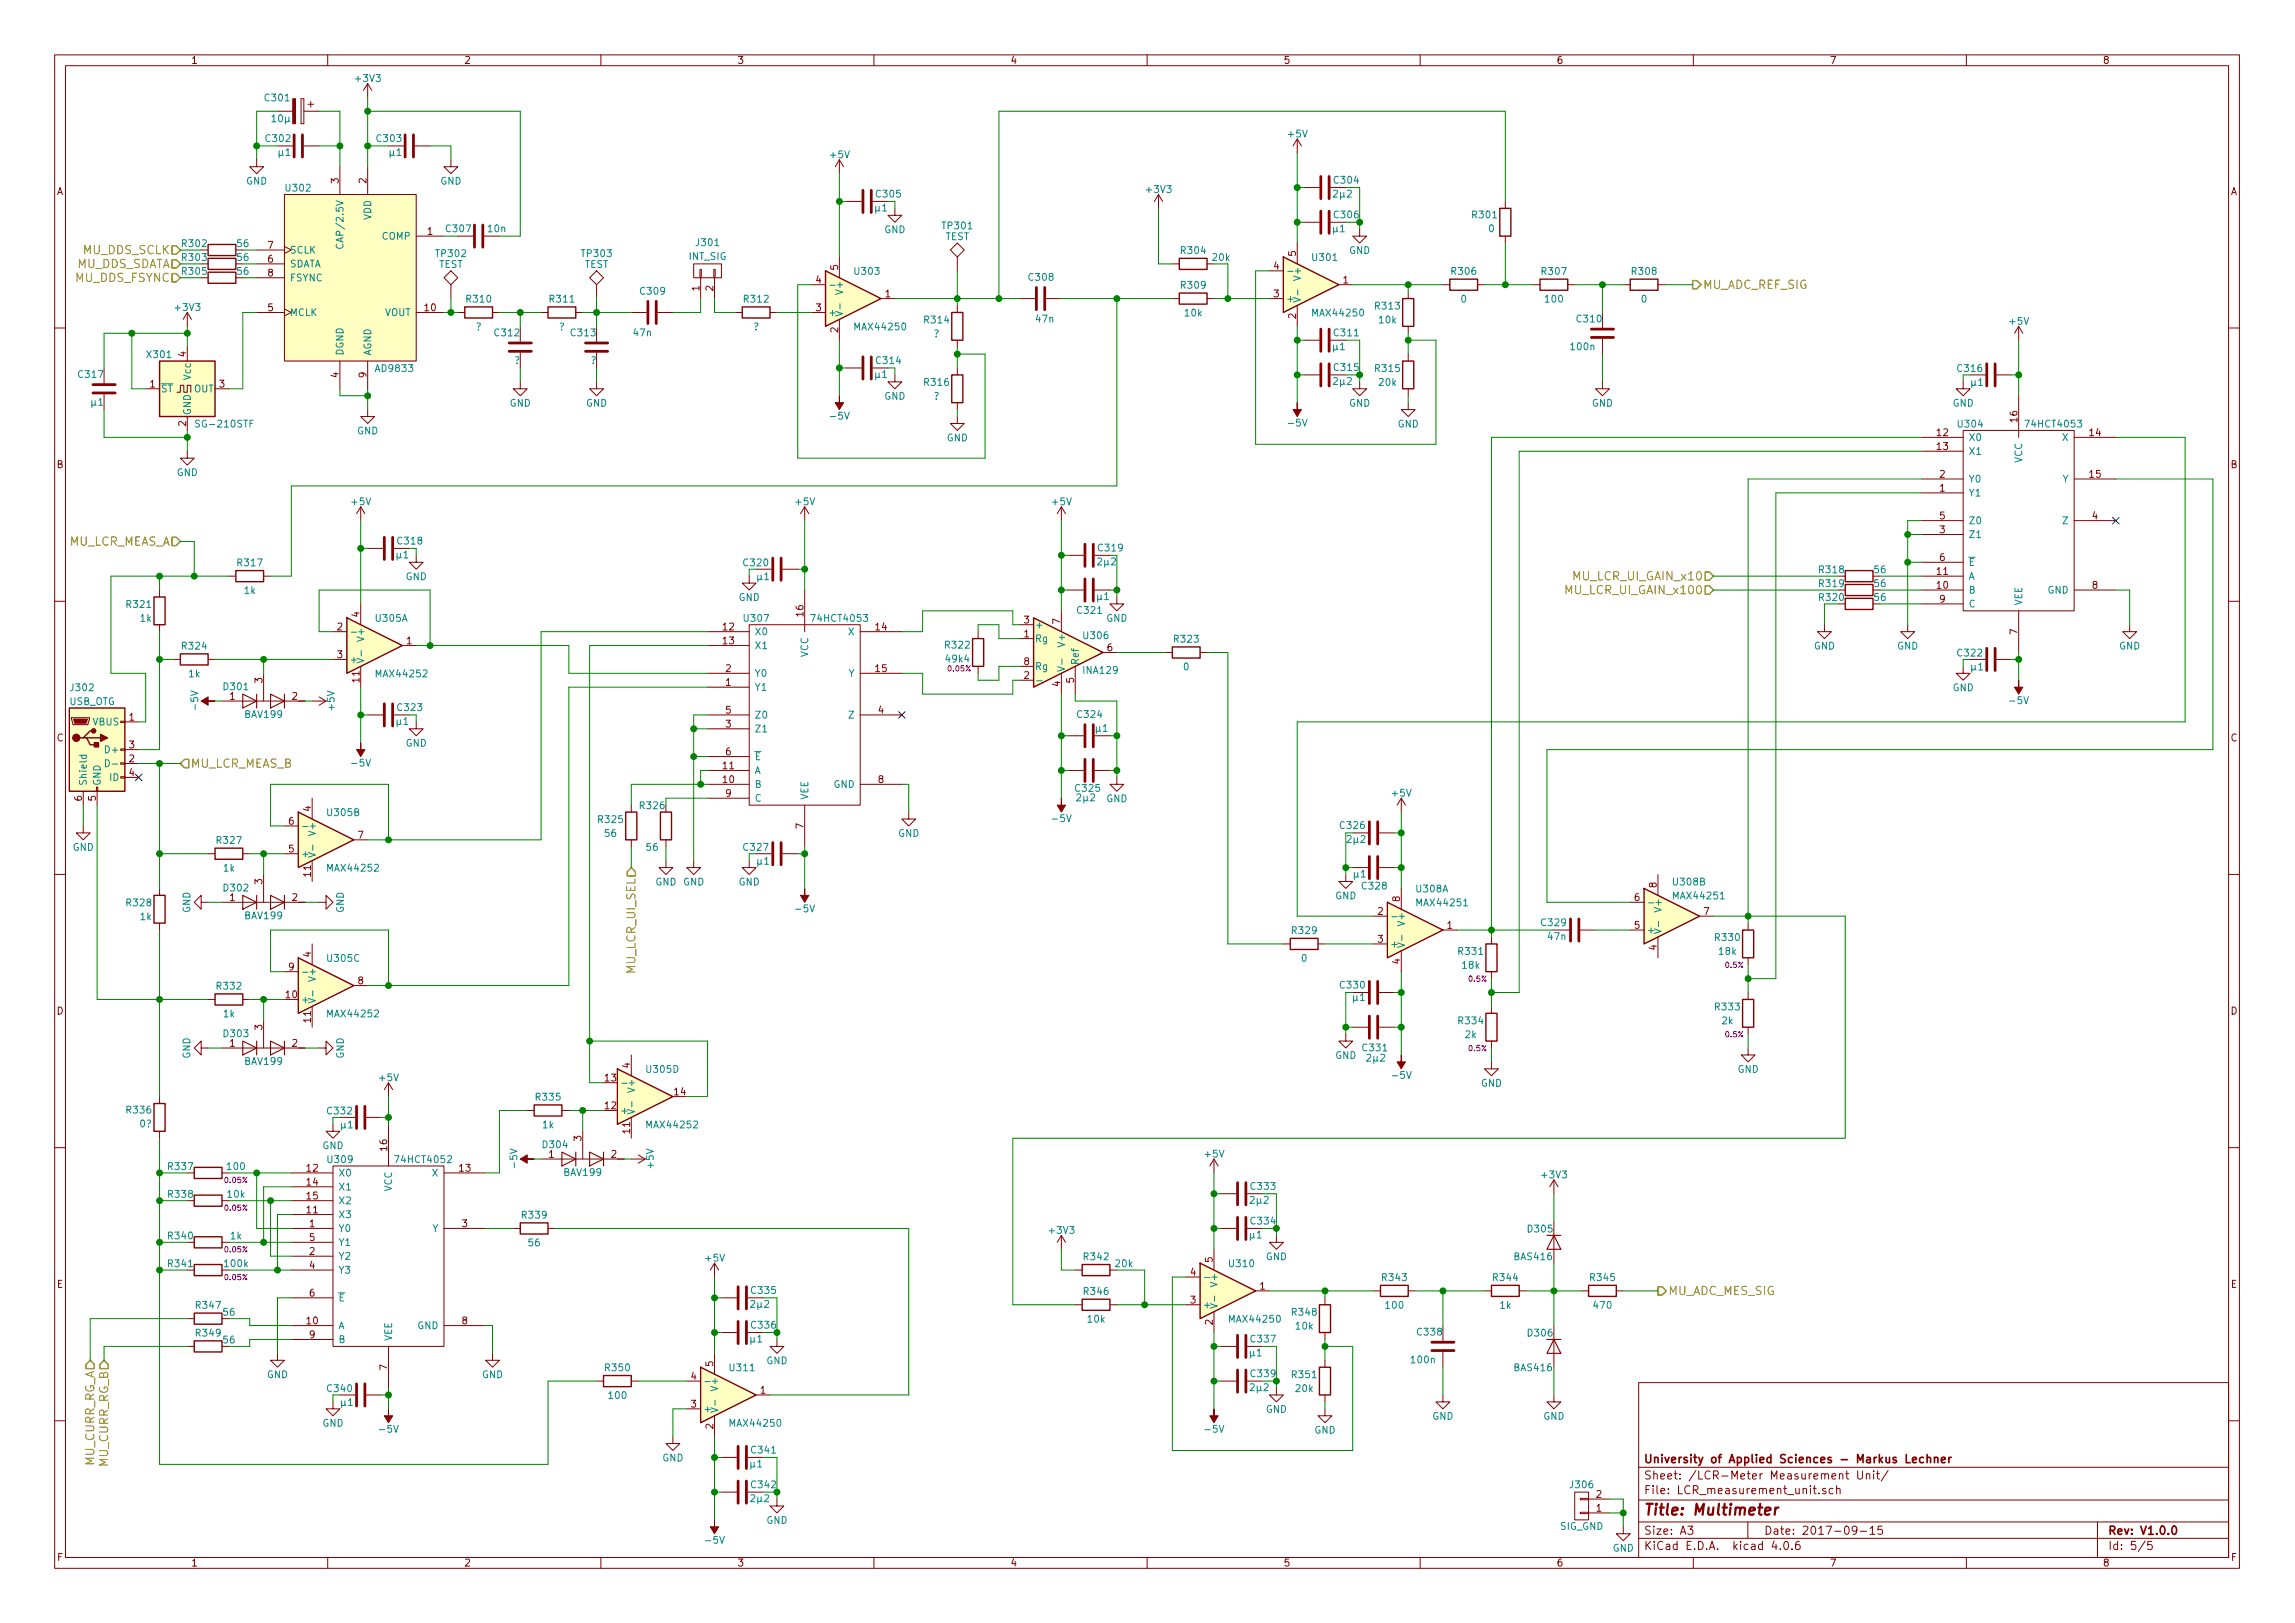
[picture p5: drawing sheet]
<svg xmlns="http://www.w3.org/2000/svg" width="420mm" height="297mm" viewBox="0 0 420 297" stroke-linecap="round" stroke-linejoin="round" font-family="sans-serif">
<defs><g id="words">
<text font-size="2.8" fill="#840000" x="301" y="277.3">Title: Multimeter</text>
<g font-size="2.1" fill="#848400">
<text x="15.2" y="46.5">MU_DDS_SCLK</text>
<text x="13.6" y="49.1">MU_DDS_SDATA</text>
<text x="13.8" y="51.6">MU_DDS_FSYNC</text>
<text x="311.8" y="52.9">MU_ADC_REF_SIG</text>
<text x="12.2" y="99.9">MU_LCR_MEAS_A</text>
<text x="288.4" y="106.2">MU_LCR_UI_GAIN_x10</text>
<text x="287.2" y="108.7">MU_LCR_UI_GAIN_x100</text>
<text x="35" y="140.5">MU_LCR_MEAS_B</text>
<text x="116.3" y="178.2" transform="rotate(-90 116.3 178.2)">MU_LCR_UI_SEL</text>
<text x="305.5" y="237">MU_ADC_MES_SIG</text>
<text x="17.3" y="268.6" transform="rotate(-90 17.3 268.6)">MU_CURR_RG_A</text>
<text x="19.8" y="268.6" transform="rotate(-90 19.8 268.6)">MU_CURR_RG_B</text>
</g>
<g font-size="2.1" fill="#840000">
<text x="301" y="267.8">University of Applied Sciences - Markus Lechner</text>
<text x="301" y="273.5">File: LCR_measurement_unit.sch</text>
<text x="301" y="270.8">Sheet: /LCR-Meter Measurement Unit/</text>
<text x="301" y="280.9">Size: A3</text>
<text x="323" y="280.9">Date: 2017-09-15</text>
<text x="386" y="280.9">Rev: V1.0.0</text>
<text x="301" y="283.7">KiCad E.D.A. kicad 4.0.6</text>
<text x="386" y="283.7">Id: 5/5</text>
</g>
<g font-size="1.8" fill="#840000">
<text x="35" y="11.7">1</text>
<text x="85" y="11.7">2</text>
<text x="135" y="11.7">3</text>
<text x="185" y="11.7">4</text>
<text x="235" y="11.7">5</text>
<text x="285" y="11.7">6</text>
<text x="335" y="11.7">7</text>
<text x="385" y="11.7">8</text>
<text x="10.4" y="35.7">A</text>
<text x="62" y="33.5" transform="rotate(-90 62 33.5)">3</text>
<text x="67.1" y="33.5" transform="rotate(-90 67.1 33.5)">2</text>
<text x="408.4" y="35.7">A</text>
<text x="49" y="45.5">7</text>
<text x="78.3" y="43">1</text>
<text x="237.2" y="46.9" transform="rotate(-90 237.2 46.9)">5</text>
<text x="49" y="48">6</text>
<text x="49" y="50.6">8</text>
<text x="128" y="53.2" transform="rotate(-90 128 53.2)">1</text>
<text x="130.6" y="53.2" transform="rotate(-90 130.6 53.2)">2</text>
<text x="149.4" y="51.9">4</text>
<text x="153.4" y="49.4" transform="rotate(-90 153.4 49.4)">5</text>
<text x="233.2" y="49.3">4</text>
<text x="245.9" y="51.9">1</text>
<text x="49" y="56.9">5</text>
<text x="77.8" y="56.9">10</text>
<text x="149.4" y="56.9">3</text>
<text x="162.1" y="54.4">1</text>
<text x="233.2" y="54.4">3</text>
<text x="237.2" y="58.3" transform="rotate(-90 237.2 58.3)">2</text>
<text x="34" y="65.3" transform="rotate(-90 34 65.3)">4</text>
<text x="153.4" y="60.8" transform="rotate(-90 153.4 60.8)">2</text>
<text x="27.5" y="70.9">1</text>
<text x="40.2" y="70.9">3</text>
<text x="62" y="69.1" transform="rotate(-90 62 69.1)">4</text>
<text x="67.1" y="69.1" transform="rotate(-90 67.1 69.1)">9</text>
<text x="34" y="78" transform="rotate(-90 34 78)">2</text>
<text x="369.3" y="77.2" transform="rotate(-90 369.3 77.2)">16</text>
<text x="354.6" y="79.8">12</text>
<text x="354.6" y="82.3">13</text>
<text x="382.6" y="79.8">14</text>
<text x="10.4" y="85.7">B</text>
<text x="355.1" y="90">1</text>
<text x="355.1" y="87.4">2</text>
<text x="382.6" y="87.4">15</text>
<text x="408.4" y="85.7">B</text>
<text x="355.1" y="95">5</text>
<text x="383.1" y="95">4</text>
<text x="355.1" y="97.6">3</text>
<text x="354.6" y="107.7">10</text>
<text x="354.6" y="105.2">11</text>
<text x="355.1" y="102.7">6</text>
<text x="383.1" y="107.7">8</text>
<text x="65.8" y="112.9" transform="rotate(-90 65.8 112.9)">4</text>
<text x="147.1" y="112.8" transform="rotate(-90 147.1 112.8)">16</text>
<text x="355.1" y="110.3">9</text>
<text x="61.7" y="115.4">2</text>
<text x="74.4" y="117.9">1</text>
<text x="132.4" y="115.4">12</text>
<text x="132.4" y="117.9">13</text>
<text x="160.3" y="115.4">14</text>
<text x="187.5" y="116.6">1</text>
<text x="187.5" y="114.1">3</text>
<text x="194.1" y="114.2" transform="rotate(-90 194.1 114.2)">7</text>
<text x="202.7" y="119.2">6</text>
<text x="369.3" y="116.1" transform="rotate(-90 369.3 116.1)">7</text>
<text x="48" y="125" transform="rotate(-90 48 125)">3</text>
<text x="61.7" y="120.4">3</text>
<text x="65.8" y="124.8" transform="rotate(-90 65.8 124.8)">11</text>
<text x="132.9" y="125.5">1</text>
<text x="132.9" y="123">2</text>
<text x="160.3" y="123">15</text>
<text x="187.5" y="124.2">2</text>
<text x="187.5" y="121.7">8</text>
<text x="194.1" y="125.6" transform="rotate(-90 194.1 125.6)">4</text>
<text x="196.6" y="125" transform="rotate(-90 196.6 125)">5</text>
<text x="23.6" y="131.9">1</text>
<text x="42.1" y="128.1">1</text>
<text x="53.5" y="128.1">2</text>
<text x="132.9" y="130.6">5</text>
<text x="160.8" y="130.6">4</text>
<text x="10.4" y="135.7">C</text>
<text x="23.6" y="136.9">3</text>
<text x="132.9" y="133.1">3</text>
<text x="408.4" y="135.7">C</text>
<text x="23.6" y="139.5">2</text>
<text x="23.6" y="142">4</text>
<text x="132.4" y="143.3">10</text>
<text x="132.4" y="140.8">11</text>
<text x="132.9" y="138.2">6</text>
<text x="160.8" y="143.3">8</text>
<text x="15" y="146.6" transform="rotate(-90 15 146.6)">6</text>
<text x="17.5" y="146.6" transform="rotate(-90 17.5 146.6)">5</text>
<text x="56.9" y="148.5" transform="rotate(-90 56.9 148.5)">4</text>
<text x="132.9" y="145.8">9</text>
<text x="52.9" y="156">5</text>
<text x="52.9" y="150.9">6</text>
<text x="65.6" y="153.5">7</text>
<text x="147.1" y="151.6" transform="rotate(-90 147.1 151.6)">7</text>
<text x="48" y="161.8" transform="rotate(-90 48 161.8)">3</text>
<text x="56.9" y="160.4" transform="rotate(-90 56.9 160.4)">11</text>
<text x="42.1" y="164.9">1</text>
<text x="53.5" y="164.9">2</text>
<text x="252.2" y="167.4">2</text>
<text x="256.3" y="165" transform="rotate(-90 256.3 165)">8</text>
<text x="299.2" y="164.9">6</text>
<text x="303.3" y="162.4" transform="rotate(-90 303.3 162.4)">8</text>
<text x="311.9" y="167.4">7</text>
<text x="252.2" y="172.5">3</text>
<text x="264.9" y="170">1</text>
<text x="299.2" y="170">5</text>
<text x="303.3" y="173.9" transform="rotate(-90 303.3 173.9)">4</text>
<text x="52.9" y="177.6">9</text>
<text x="56.9" y="175.1" transform="rotate(-90 56.9 175.1)">4</text>
<text x="256.3" y="176.4" transform="rotate(-90 256.3 176.4)">4</text>
<text x="10.4" y="185.7">D</text>
<text x="52.4" y="182.7">10</text>
<text x="65.6" y="180.1">8</text>
<text x="408.4" y="185.7">D</text>
<text x="42.1" y="191.6">1</text>
<text x="48" y="188.5" transform="rotate(-90 48 188.5)">3</text>
<text x="53.5" y="191.6">2</text>
<text x="56.9" y="187.1" transform="rotate(-90 56.9 187.1)">11</text>
<text x="110.8" y="197.9">13</text>
<text x="115.3" y="195.5" transform="rotate(-90 115.3 195.5)">4</text>
<text x="110.8" y="203">12</text>
<text x="123.5" y="200.4">14</text>
<text x="106.4" y="208.8" transform="rotate(-90 106.4 208.8)">3</text>
<text x="115.3" y="207.4" transform="rotate(-90 115.3 207.4)">11</text>
<text x="56.2" y="214.4">12</text>
<text x="70.9" y="210.6" transform="rotate(-90 70.9 210.6)">16</text>
<text x="84.1" y="214.4">13</text>
<text x="100.5" y="211.9">1</text>
<text x="111.9" y="211.9">2</text>
<text x="56.2" y="217">14</text>
<text x="56.2" y="219.5">15</text>
<text x="56.2" y="222">11</text>
<text x="56.7" y="224.6">1</text>
<text x="56.7" y="227.1">5</text>
<text x="84.6" y="224.6">3</text>
<text x="56.7" y="229.7">2</text>
<text x="56.7" y="232.2">4</text>
<text x="218" y="233.5">4</text>
<text x="222" y="231" transform="rotate(-90 222 231)">5</text>
<text x="10.4" y="235.7">E</text>
<text x="56.7" y="237.3">6</text>
<text x="218" y="238.5">3</text>
<text x="230.7" y="236">1</text>
<text x="408.4" y="235.7">E</text>
<text x="56.2" y="242.4">10</text>
<text x="56.7" y="244.9">9</text>
<text x="84.6" y="242.4">8</text>
<text x="222" y="242.5" transform="rotate(-90 222 242.5)">2</text>
<text x="70.9" y="250.7" transform="rotate(-90 70.9 250.7)">7</text>
<text x="130.6" y="250.1" transform="rotate(-90 130.6 250.1)">5</text>
<text x="126.5" y="257.6">3</text>
<text x="126.5" y="252.5">4</text>
<text x="139.2" y="255.1">1</text>
<text x="130.6" y="261.5" transform="rotate(-90 130.6 261.5)">2</text>
<text x="292.3" y="274.1">2</text>
<text x="292.3" y="276.6">1</text>
<text x="10.5" y="285.7">F</text>
<text x="35" y="286.7">1</text>
<text x="85" y="286.7">2</text>
<text x="135" y="286.7">3</text>
<text x="185" y="286.7">4</text>
<text x="235" y="286.7">5</text>
<text x="285" y="286.7">6</text>
<text x="335" y="286.7">7</text>
<text x="385" y="286.7">8</text>
<text x="408.5" y="285.7">F</text>
</g>
<g font-size="1.8" fill="#008484">
<text x="65.2" y="15">+3V3</text>
<text x="48.6" y="18.5">C301</text>
<text x="49.9" y="22.3">10µ</text>
<text x="48.8" y="26">C302</text>
<text x="51.1" y="28.5">µ1</text>
<text x="69.1" y="26">C303</text>
<text x="71.4" y="28.5">µ1</text>
<text x="152.1" y="28.9">+5V</text>
<text x="235.9" y="25.1">+5V</text>
<text x="45" y="33.8">GND</text>
<text x="52.5" y="35">U302</text>
<text x="80.6" y="33.8">GND</text>
<text x="210" y="35.3">+3V3</text>
<text x="244.3" y="33.6">C304</text>
<text x="67.9" y="40.3" transform="rotate(-90 67.9 40.3)">VDD</text>
<text x="160.3" y="38.7">µ1</text>
<text x="160.5" y="36.1">C305</text>
<text x="172.7" y="41.9">TP301</text>
<text x="244.2" y="36.1">2µ2</text>
<text x="244.3" y="39.9">C306</text>
<text x="269.7" y="39.9">R301</text>
<text x="33.5" y="45.2">R302</text>
<text x="33.5" y="47.7">R303</text>
<text x="43.5" y="45.2">56</text>
<text x="43.5" y="47.7">56</text>
<text x="53.1" y="46.4">SCLK</text>
<text x="62.9" y="44.5" transform="rotate(-90 62.9 44.5)">CAP/2.5V</text>
<text x="69.9" y="43.9">COMP</text>
<text x="80" y="47">TP302</text>
<text x="81.8" y="42.5">C307</text>
<text x="89.4" y="42.5">10n</text>
<text x="106.6" y="47">TP303</text>
<text x="126.1" y="47.6">INT_SIG</text>
<text x="127.6" y="45">J301</text>
<text x="161.9" y="42.7">GND</text>
<text x="173" y="43.9">TEST</text>
<text x="216.3" y="46.5">R304</text>
<text x="240.4" y="47.7">U301</text>
<text x="244.1" y="42.5">µ1</text>
<text x="247" y="46.5">GND</text>
<text x="272.6" y="42.5">0</text>
<text x="33.5" y="50.3">R305</text>
<text x="43.5" y="50.3">56</text>
<text x="53.1" y="48.9">SDATA</text>
<text x="53.1" y="51.5">FSYNC</text>
<text x="80.3" y="49">TEST</text>
<text x="107" y="49">TEST</text>
<text x="117.3" y="53.9">C309</text>
<text x="154.3" y="53.6" transform="rotate(-90 154.3 53.6)">V+</text>
<text x="156.6" y="50.3">U303</text>
<text x="188.5" y="51.4">C308</text>
<text x="216.3" y="52.8">R309</text>
<text x="238.1" y="51" transform="rotate(-90 238.1 51)">V+</text>
<text x="265.9" y="50.3">R306</text>
<text x="282.4" y="50.3">R307</text>
<text x="298.9" y="50.3">R308</text>
<text x="32.2" y="56.9">+3V3</text>
<text x="53.1" y="57.8">MCLK</text>
<text x="70.3" y="57.8">VOUT</text>
<text x="85.5" y="55.4">R310</text>
<text x="100.8" y="55.4">R311</text>
<text x="136.3" y="55.4">R312</text>
<text x="151.6" y="57.8">+</text>
<text x="169.3" y="59.2">R314</text>
<text x="189.7" y="59">47n</text>
<text x="217" y="57.9">10k</text>
<text x="235.5" y="55.3">+</text>
<text x="240.5" y="57.9">MAX44250</text>
<text x="251.9" y="56.6">R313</text>
<text x="252.5" y="59.2">10k</text>
<text x="267.5" y="55.4">0</text>
<text x="283" y="55.4">100</text>
<text x="288.8" y="59">C310</text>
<text x="300.5" y="55.4">0</text>
<text x="368" y="59.4">+5V</text>
<text x="27.1" y="65.5">X301</text>
<text x="62.9" y="65.1" transform="rotate(-90 62.9 65.1)">DGND</text>
<text x="67.9" y="65.1" transform="rotate(-90 67.9 65.1)">AGND</text>
<text x="87.1" y="60.4">?</text>
<text x="90.7" y="61.5">C312</text>
<text x="102.3" y="60.4">?</text>
<text x="104.6" y="61.5">C313</text>
<text x="116.1" y="61.5">47n</text>
<text x="137.9" y="60.4">?</text>
<text x="156.7" y="60.4">MAX44250</text>
<text x="170.9" y="61.7">?</text>
<text x="244.1" y="64.1">µ1</text>
<text x="244.3" y="61.5">C311</text>
<text x="287.7" y="64.1">100n</text>
<text x="14.5" y="69.2">C317</text>
<text x="29.5" y="71.8">ST</text>
<text x="34.9" y="69.5" transform="rotate(-90 34.9 69.5)">Vcc</text>
<text x="35.4" y="71.8">OUT</text>
<text x="69" y="68.1">AD9833</text>
<text x="94.2" y="66.6">?</text>
<text x="108.1" y="66.6">?</text>
<text x="160.3" y="69.2">µ1</text>
<text x="160.5" y="66.6">C314</text>
<text x="169.3" y="70.6">R316</text>
<text x="244.2" y="70.4">2µ2</text>
<text x="244.3" y="67.9">C315</text>
<text x="251.9" y="68.1">R315</text>
<text x="252.5" y="70.6">20k</text>
<text x="360.9" y="70.6">µ1</text>
<text x="16.8" y="74.2">µ1</text>
<text x="34.9" y="76" transform="rotate(-90 34.9 76)">GND</text>
<text x="93.3" y="74.4">GND</text>
<text x="107.3" y="74.4">GND</text>
<text x="152.3" y="76.8">-5V</text>
<text x="161.9" y="73.1">GND</text>
<text x="170.9" y="73.1">?</text>
<text x="247" y="74.4">GND</text>
<text x="291.4" y="74.4">GND</text>
<text x="357.5" y="74.4">GND</text>
<text x="36.3" y="78.2">SG-210STF</text>
<text x="65.4" y="79.5">GND</text>
<text x="173.3" y="80.8">GND</text>
<text x="236.1" y="78">-5V</text>
<text x="255.9" y="78.2">GND</text>
<text x="358.6" y="78.2">U304</text>
<text x="360.4" y="80.7">X0</text>
<text x="360.4" y="83.2">X1</text>
<text x="371.2" y="78.2">74HCT4053</text>
<text x="377.5" y="80.7">X</text>
<text x="32.3" y="87.1">GND</text>
<text x="360.4" y="88.3">Y0</text>
<text x="370.2" y="84.8" transform="rotate(-90 370.2 84.8)">VCC</text>
<text x="377.5" y="88.3">Y</text>
<text x="64.4" y="92.4">+5V</text>
<text x="145.7" y="92.4">+5V</text>
<text x="192.7" y="92.4">+5V</text>
<text x="360.4" y="90.8">Y1</text>
<text x="360.4" y="95.9">Z0</text>
<text x="377.6" y="95.9">Z</text>
<text x="72.9" y="99.6">C318</text>
<text x="201.2" y="100.9">C319</text>
<text x="360.4" y="98.5">Z1</text>
<text x="43.6" y="103.6">R317</text>
<text x="72.6" y="102.2">µ1</text>
<text x="74.2" y="106.2">GND</text>
<text x="138.7" y="106.2">µ1</text>
<text x="333.2" y="104.9">R318</text>
<text x="333.2" y="107.4">R319</text>
<text x="343.2" y="104.9">56</text>
<text x="343.2" y="107.4">56</text>
<text x="360.4" y="103.5">E</text>
<text x="360.4" y="106.1">A</text>
<text x="23.3" y="111.2">R321</text>
<text x="25.7" y="113.8">1k</text>
<text x="44.8" y="108.7">1k</text>
<text x="68.9" y="113.8">U305A</text>
<text x="135.2" y="110">GND</text>
<text x="136.3" y="113.8">U307</text>
<text x="148.9" y="113.8">74HCT4053</text>
<text x="197.4" y="112.3">C321</text>
<text x="200.9" y="109.8">µ1</text>
<text x="202.5" y="113.8">GND</text>
<text x="343.2" y="110">56</text>
<text x="360.4" y="111.2">C</text>
<text x="360.4" y="108.6">B</text>
<text x="370.2" y="110.8" transform="rotate(-90 370.2 110.8)">VEE</text>
<text x="374.8" y="108.6">GND</text>
<text x="33.5" y="118.9">R324</text>
<text x="66.7" y="117.1" transform="rotate(-90 66.7 117.1)">V+</text>
<text x="138.2" y="116.2">X0</text>
<text x="138.2" y="118.8">X1</text>
<text x="155.3" y="116.2">X</text>
<text x="173.2" y="118.7">R322</text>
<text x="189.5" y="117.5">Rg</text>
<text x="189.5" y="115">+</text>
<text x="194.9" y="118.1" transform="rotate(-90 194.9 118.1)">V+</text>
<text x="198.5" y="117">U306</text>
<text x="215.1" y="117.6">R323</text>
<text x="332.1" y="118.9">GND</text>
<text x="347.3" y="118.9">GND</text>
<text x="387.9" y="118.9">GND</text>
<text x="34.6" y="123.9">1k</text>
<text x="64" y="121.3">+</text>
<text x="69.1" y="123.9">MAX44252</text>
<text x="138.2" y="123.9">Y0</text>
<text x="148" y="120.4" transform="rotate(-90 148 120.4)">VCC</text>
<text x="155.3" y="123.9">Y</text>
<text x="173.3" y="121.2">49k4</text>
<text x="189.5" y="122.6">Rg</text>
<text x="197.5" y="121.7" transform="rotate(-90 197.5 121.7)">Ref</text>
<text x="198.5" y="123.3">INA129</text>
<text x="216.7" y="122.7">0</text>
<text x="360.9" y="122.7">µ1</text>
<text x="12.6" y="129">USB_OTG</text>
<text x="13.1" y="126.5">J302</text>
<text x="36.3" y="129.7" transform="rotate(-90 36.3 129.7)">-5V</text>
<text x="41.1" y="126.3">D301</text>
<text x="44.9" y="131.4">BAV199</text>
<text x="61.2" y="129.9" transform="rotate(-90 61.2 129.9)">+5V</text>
<text x="72.9" y="130.1">C323</text>
<text x="138.2" y="126.4">Y1</text>
<text x="138.2" y="131.5">Z0</text>
<text x="155.4" y="131.5">Z</text>
<text x="197.4" y="131.4">C324</text>
<text x="357.5" y="126.5">GND</text>
<text x="368.2" y="128.8">-5V</text>
<text x="16.9" y="132.8">VBUS</text>
<text x="19.5" y="137.8">D+</text>
<text x="72.6" y="132.7">µ1</text>
<text x="74.2" y="136.6">GND</text>
<text x="138.2" y="134">Z1</text>
<text x="200.7" y="133.9">µ1</text>
<text x="15.9" y="143.8" transform="rotate(-90 15.9 143.8)">Shield</text>
<text x="18.4" y="143.8" transform="rotate(-90 18.4 143.8)">GND</text>
<text x="20.1" y="142.9">ID</text>
<text x="64.6" y="140.3">-5V</text>
<text x="138.2" y="139.1">E</text>
<text x="138.2" y="141.6">A</text>
<text x="60.1" y="149.3">U305B</text>
<text x="117.3" y="148.1">R326</text>
<text x="138.2" y="146.7">C</text>
<text x="138.2" y="144.2">B</text>
<text x="148" y="146.3" transform="rotate(-90 148 146.3)">VEE</text>
<text x="152.5" y="144.2">GND</text>
<text x="197" y="144.9">C325</text>
<text x="197.3" y="146.6">2µ2</text>
<text x="202.5" y="146.8">GND</text>
<text x="254.9" y="145.8">+5V</text>
<text x="13.3" y="155.7">GND</text>
<text x="39.8" y="154.4">R327</text>
<text x="57.8" y="152.6" transform="rotate(-90 57.8 152.6)">V+</text>
<text x="109.7" y="150.6">R325</text>
<text x="110.8" y="153.1">56</text>
<text x="118.4" y="155.7">56</text>
<text x="164.4" y="153.1">GND</text>
<text x="192.9" y="150.4">-5V</text>
<text x="245.5" y="151.7">C326</text>
<text x="40.9" y="159.5">1k</text>
<text x="55.1" y="156.9">+</text>
<text x="60.2" y="159.5">MAX44252</text>
<text x="138.7" y="158.2">µ1</text>
<text x="247.9" y="160.6">µ1</text>
<text x="23.3" y="165.8">R328</text>
<text x="34.8" y="167.1" transform="rotate(-90 34.8 167.1)">GND</text>
<text x="41.1" y="163.1">D302</text>
<text x="62.9" y="167.1" transform="rotate(-90 62.9 167.1)">GND</text>
<text x="120" y="162">GND GND</text>
<text x="135.2" y="162">GND</text>
<text x="145.9" y="166.9">-5V</text>
<text x="244.4" y="164.6">GND</text>
<text x="249.5" y="162.8">C328</text>
<text x="259.4" y="163.3">U308A</text>
<text x="259.6" y="165.8">MAX44251</text>
<text x="304.2" y="166.6" transform="rotate(-90 304.2 166.6)">V+</text>
<text x="306.5" y="162">U308B</text>
<text x="306.6" y="164.6">MAX44251</text>
<text x="25.7" y="168.4">1k</text>
<text x="44.9" y="168.2">BAV199</text>
<text x="236.7" y="170.9">R329</text>
<text x="254.5" y="173.4">+</text>
<text x="257.2" y="169.1" transform="rotate(-90 257.2 169.1)">V+</text>
<text x="282.3" y="169.5">C329</text>
<text x="283.5" y="172">47n</text>
<text x="301.5" y="170.9">+</text>
<text x="314.1" y="172.2">R330</text>
<text x="57.8" y="179.3" transform="rotate(-90 57.8 179.3)">V+</text>
<text x="60.1" y="176">U305C</text>
<text x="238.3" y="176">0</text>
<text x="267.1" y="174.7">R331</text>
<text x="267.8" y="177.3">18k</text>
<text x="314.8" y="174.7">18k</text>
<text x="39.8" y="181.1">R332</text>
<text x="55.1" y="183.6">+</text>
<text x="245.5" y="180.9">C330</text>
<text x="247.8" y="183.1">µ1</text>
<text x="314.1" y="184.9">R333</text>
<text x="40.9" y="186.2">1k</text>
<text x="41.1" y="189.8">D303</text>
<text x="60.2" y="186.2">MAX44252</text>
<text x="267.1" y="187.4">R334</text>
<text x="268.3" y="190">2k</text>
<text x="315.3" y="187.4">2k</text>
<text x="34.8" y="193.8" transform="rotate(-90 34.8 193.8)">GND</text>
<text x="44.9" y="194.9">BAV199</text>
<text x="62.9" y="193.8" transform="rotate(-90 62.9 193.8)">GND</text>
<text x="69.5" y="197.9">+5V</text>
<text x="118.5" y="196.3">U305D</text>
<text x="244.4" y="193.8">GND</text>
<text x="249.6" y="192.4">C331</text>
<text x="250.3" y="194.3">2µ2</text>
<text x="255.2" y="197.4">-5V</text>
<text x="318.1" y="196.3">GND</text>
<text x="23.3" y="203.8">R336</text>
<text x="98.2" y="201.4">R335</text>
<text x="113.5" y="203.9">+</text>
<text x="116.2" y="199.6" transform="rotate(-90 116.2 199.6)">V+</text>
<text x="271.1" y="198.9">GND</text>
<text x="25.6" y="206.3">0?</text>
<text x="62.5" y="206.5">µ1</text>
<text x="99.4" y="206.5">1k</text>
<text x="118.6" y="206.5">MAX44252</text>
<text x="30.9" y="214.1">R337</text>
<text x="41.7" y="214.1">100</text>
<text x="59" y="210.3">GND</text>
<text x="60.1" y="212.8">U309</text>
<text x="62" y="215.3">X0</text>
<text x="72.7" y="212.8">74HCT4052</text>
<text x="79.1" y="215.3">X</text>
<text x="94.7" y="213.5" transform="rotate(-90 94.7 213.5)">-5V</text>
<text x="99.5" y="210.1">D304</text>
<text x="103.4" y="215.2">BAV199</text>
<text x="119.7" y="213.7" transform="rotate(-90 119.7 213.7)">+5V</text>
<text x="220.6" y="211.8">+5V</text>
<text x="282.4" y="215.6">+3V3</text>
<text x="30.9" y="219.2">R338</text>
<text x="41.7" y="219.2">10k</text>
<text x="62" y="217.8">X1</text>
<text x="62" y="220.4">X2</text>
<text x="71.8" y="218.1" transform="rotate(-90 71.8 218.1)">VCC</text>
<text x="229" y="220.3">2µ2</text>
<text x="229.1" y="217.7">C333</text>
<text x="30.9" y="226.8">R340</text>
<text x="42.2" y="226.8">1k</text>
<text x="62" y="225.5">Y0</text>
<text x="62" y="222.9">X3</text>
<text x="79.1" y="225.5">Y</text>
<text x="95.7" y="223">R339</text>
<text x="192.2" y="225.8">+3V3</text>
<text x="228.9" y="226.6">µ1</text>
<text x="229.1" y="224.1">C334</text>
<text x="279.8" y="225.5">D305</text>
<text x="30.9" y="231.9">R341</text>
<text x="41.2" y="231.9">100k</text>
<text x="62" y="230.5">Y2</text>
<text x="62" y="233.1">Y3</text>
<text x="62" y="228">Y1</text>
<text x="96.8" y="228.1">56</text>
<text x="129.2" y="230.9">+5V</text>
<text x="198.6" y="230.6">R342</text>
<text x="204.3" y="231.9">20k</text>
<text x="225.2" y="231.9">U310</text>
<text x="231.7" y="230.6">GND</text>
<text x="277.3" y="230.6">BAS416</text>
<text x="36" y="239.5">R347</text>
<text x="62" y="238.2">E</text>
<text x="137.6" y="239.3">2µ2</text>
<text x="137.7" y="236.8">C335</text>
<text x="198.6" y="237">R346</text>
<text x="220.2" y="239.4">+</text>
<text x="222.9" y="235.2" transform="rotate(-90 222.9 235.2)">V+</text>
<text x="253.2" y="234.4">R343</text>
<text x="253.8" y="239.5">100</text>
<text x="273.5" y="234.4">R344</text>
<text x="274.6" y="239.5">1k</text>
<text x="291.3" y="234.4">R345</text>
<text x="291.9" y="239.5">470</text>
<text x="36" y="244.6">R349</text>
<text x="40.9" y="240.8">56</text>
<text x="40.9" y="245.9">56</text>
<text x="62" y="245.8">B</text>
<text x="62" y="243.2">A</text>
<text x="71.8" y="245.4" transform="rotate(-90 71.8 245.4)">VEE</text>
<text x="76.3" y="243.2">GND</text>
<text x="137.4" y="245.7">µ1</text>
<text x="137.7" y="243.1">C336</text>
<text x="199.2" y="242">10k</text>
<text x="225.3" y="242">MAX44250</text>
<text x="229.1" y="245.7">C337</text>
<text x="236.7" y="240.8">R348</text>
<text x="237.3" y="243.3">10k</text>
<text x="259.6" y="244.4">C338</text>
<text x="279.8" y="244.6">D306</text>
<text x="110.9" y="250.9">R350</text>
<text x="133.7" y="250.9">U311</text>
<text x="140.3" y="249.7">GND</text>
<text x="228.9" y="248.2">µ1</text>
<text x="258.5" y="249.5">100n</text>
<text x="277.3" y="250.9">BAS416</text>
<text x="48.8" y="252.2">GND</text>
<text x="62.5" y="257.3">µ1</text>
<text x="88.2" y="252.2">GND</text>
<text x="111.6" y="256">100</text>
<text x="131.4" y="254.2" transform="rotate(-90 131.4 254.2)">V+</text>
<text x="229" y="254.6">2µ2</text>
<text x="229.1" y="252">C339</text>
<text x="236.7" y="252.2">R351</text>
<text x="237.3" y="254.7">20k</text>
<text x="59" y="261.1">GND</text>
<text x="69.7" y="262.2">-5V</text>
<text x="128.8" y="258.5">+</text>
<text x="133.9" y="261.1">MAX44250</text>
<text x="220.9" y="262.2">-5V</text>
<text x="231.7" y="258.6">GND</text>
<text x="240.6" y="262.4">GND</text>
<text x="262.2" y="259.8">GND</text>
<text x="282.5" y="259.8">GND</text>
<text x="121.2" y="267.4">GND</text>
<text x="137.4" y="268.5">µ1</text>
<text x="137.7" y="266">C341</text>
<text x="137.6" y="274.9">2µ2</text>
<text x="137.7" y="272.4">C342</text>
<text x="287.6" y="272.4">J306</text>
<text x="140.3" y="278.9">GND</text>
<text x="285.6" y="280">SIG_GND</text>
<text x="129.4" y="282.5">-5V</text>
<text x="295.2" y="284">GND</text>
</g>
<g font-size="1.8" fill="#008400">
<text x="222" y="47.7">20k</text>
<text x="358.5" y="68.1">C316</text>
<text x="136.2" y="103.6">C320</text>
<text x="201.1" y="103.4">2µ2</text>
<text x="333.2" y="110">R320</text>
<text x="358.5" y="120.1">C322</text>
<text x="136.2" y="155.7">C327</text>
<text x="246.7" y="154.2">2µ2</text>
<text x="60" y="203.9">C332</text>
<text x="60" y="254.7">C340</text>
</g>
<g font-size="1.4" fill="#840084">
<text x="173.6" y="122.9">0.05%</text>
<text x="268.9" y="179.7">0.5%</text>
<text x="315.9" y="177.1">0.5%</text>
<text x="315.9" y="189.8">0.5%</text>
<text x="268.9" y="192.4">0.5%</text>
<text x="41.2" y="216.5">0.05%</text>
<text x="41.2" y="221.6">0.05%</text>
<text x="41.2" y="229.2">0.05%</text>
<text x="41.2" y="234.3">0.05%</text>
</g>
</g></defs>
<g fill="none" stroke="#840000" stroke-width=".18">
<path d="M10 10h400v277h-400zM12 12h396v273.1h-396zM55.1 18.1h.5zM55.1 18.1v4.5zM55.6 18.1v4.5zM56.4 19.1h1M56.9 18.6v1M60 10v2M67.3 15.3v2.5M67.3 15.3l-.8 1.2M67.3 15.3l.8 1.2M110 10v2"/>
<path d="M160 10v2M210 10v2M260 10v2M310 10v2M360 10v2M47 29.2v1.3h1.3l-1.3 1.3-1.3-1.3h1.3M50.8 26.7h2.8M50.8 20.4h2.8M52.1 35.6h24.1v30.5h-24.1zM55.1 22.6h.5zM55.6 26.7h2.8M55.6 20.4h2.8"/>
<path d="M62.2 30.5v5.1M67.3 30.5v5.1M71.1 26.7h2.8M75.9 26.7h2.8M82.5 29.2v1.3h1.3l-1.3 1.3-1.2-1.3h1.2M153.7 29.2v2.6M153.7 29.2l-.8 1.3M153.7 29.2l.7 1.3M154.9 36.9h2.8M159.8 36.9h2.8M163.8 38.1v1.3h1.3l-1.3 1.3-1.2-1.3h1.2M212.1 35.6l-.8 1.3"/>
<path d="M212.1 35.6v2.5M212.1 35.6l.8 1.3M237.5 25.4l-.8 1.3M237.5 25.4v2.6M237.5 25.4l.8 1.3M238.8 34.3h2.8M243.6 34.3h2.8M275.6 36.9v1.2M34.3 57.2l-.8 1.3M34.3 57.2v2.5M34.3 57.2l.8 1.3M47 57.2h5.1"/>
<path d="M47 48.3h5.1M47 45.8h5.1M47 50.8h5.1M52.1 56.6l1.2 .6-1.2 .6M52.1 45.1l1.2 .7-1.2 .6M76.2 57.2h5.1M76.2 43.2h5.1M81.3 50.8l1.2-1.2 1.3 1.2-1.3 1.3zM82.5 52.1v2.5M83.8 57.2h1.3M83.8 43.2h2.8M88.6 43.2h2.8"/>
<path d="M90.2 57.2h1.2M95.2 59.7v2.8M99.1 57.2h1.2M105.4 57.2h1.3M107.9 50.8l1.3-1.2 1.3 1.2-1.3 1.3zM109.2 52.1v2.5M109.2 59.7v2.8M115.6 57.2h2.8M120.4 57.2h2.8M127 48.3h5.1v2.5h-5.1zM128.1 49.3h.3v1.5h-.3zM128.3 50.8v3.8"/>
<path d="M130.7 49.3h.2v1.5h-.2zM130.8 50.8v3.8M134.6 57.2h1.3M141 57.2h1.2M148.6 57.2h2.5M148.6 52.1h2.5M153.7 47v3.8M153.7 58.5v3.8M161.3 54.6h2.5M174 45.8l1.3-1.3 1.2 1.3-1.2 1.2zM175.3 47v2.6M175.3 55.9v1.3"/>
<path d="M186.7 54.6h2.8M191.5 54.6h2.8M214.6 54.6h1.3M214.6 48.3h1.3M221 54.6h1.2M221 48.3h1.2M232.4 54.6h2.5M232.4 49.6h2.5M237.5 44.5v3.8M237.5 55.9v3.8M238.8 40.7h2.8M243.6 40.7h2.8"/>
<path d="M245.1 52.1h2.5M248.9 41.9v1.3h1.3l-1.3 1.3-1.3-1.3h1.3M257.8 53.4v1.2M257.8 59.7v1.3M264.2 52.1h1.2M270.5 52.1h1.3M275.6 43.2v1.3M280.7 52.1h1.2M287 52.1h1.3M293.4 57.2v2.8M297.2 52.1h1.2M303.5 52.1h1.3"/>
<path d="M369.6 59.7l-.8 1.3M369.6 59.7v2.6M369.6 59.7l.7 1.3M10 60h2M19 67.3v2.8M19 72.2v2.8M26.7 71.2h2.5M32.4 71.8h.6v-1.3h.7v1.3h.6v-1.3h.6v1.3M34.3 63.5v2.6M34.3 76.2v2.6M39.4 71.2h2.5M62.2 66.1v5.1"/>
<path d="M67.3 75v1.2h1.3l-1.3 1.3-1.3-1.3h1.3M67.3 66.1v5.1M78.7 71.2h.1M95.2 69.9v1.3h1.3l-1.3 1.2-1.2-1.2h1.2M95.2 64.6v2.7M109.2 69.9v1.3h1.3l-1.3 1.2-1.3-1.2h1.3M109.2 64.6v2.7M154.9 67.3h2.8M159.8 67.3h2.8M163.8 68.6v1.3h1.3l-1.3 1.3-1.2-1.3h1.2M175.3 76.2v1.3h1.2l-1.2 1.3-1.3-1.3h1.3M175.3 62.3v1.2"/>
<path d="M175.3 67.3v1.3M175.3 73.7v1.3M238.8 68.6h2.8M238.8 62.3h2.8M243.6 68.6h2.8M243.6 62.3h2.8M248.9 69.9v1.3h1.3l-1.3 1.2-1.3-1.2h1.3M257.8 73.7v1.3h1.3l-1.3 1.2-1.3-1.2h1.3M257.8 64.8v1.3M257.8 71.2v1.2M293.4 69.9v1.3h1.2l-1.2 1.2-1.3-1.2h1.3M293.4 62v2.8"/>
<path d="M359.4 78.8h20.3v33h-20.3zM359.4 69.9v1.3h1.3l-1.3 1.2-1.3-1.2h1.3M360.7 68.6h2.8M365.5 68.6h2.8M369.6 72.4v7.6M408 60h2M34.3 82.6v1.3h1.3l-1.3 1.2-1.3-1.2h1.3M66 92.7v2.6M66 92.7l-.7 1.3M66 92.7l.8 1.3M147.3 92.7l-.7 1.3M147.3 92.7v2.6"/>
<path d="M147.3 92.7l.8 1.3M194.3 92.7v2.6M194.3 92.7l-.8 1.3M194.3 92.7l.8 1.3M351.8 90.2h7.6M351.8 87.7h7.6M351.8 97.8h7.6M351.8 95.3h7.6M351.8 80h7.6M351.8 82.6h7.6M379.7 87.7h7.6M379.7 95.3h7.6"/>
<path d="M379.7 80h7.6M10 110h2M29.2 108v1.3M29.2 114.3v1.3M41.9 105.4h1.3M48.3 105.4h1.2M61 115.6h2.5M66 110.5v3.8M67.3 100.4h2.8M72.1 100.4h2.8M73.7 118.1h2.5M76.2 101.6v1.3h1.3l-1.3 1.3-1.3-1.3h1.3"/>
<path d="M129.5 118.1h7.7M129.5 115.6h7.7M137.2 114.3h20.3v33.1h-20.3zM137.2 105.4v1.3h1.2l-1.2 1.3-1.3-1.3h1.3M138.4 104.2h2.8M143.3 104.2h2.7M147.3 108v7.6M157.5 115.6h7.6M179.1 115.6v1.3M186.7 116.9h2.5M186.7 114.3h2.5M194.3 111.8v3.8"/>
<path d="M195.6 108h2.8M195.6 101.6h2.8M200.4 108h2.8M200.4 101.6h2.8M201.9 119.4h2.6M204.5 109.3v1.2h1.2l-1.2 1.3-1.3-1.3h1.3M213.4 119.4h1.2M219.7 119.4h1.3M334 114.3v1.3h-1.3l1.3 1.3 1.3-1.3h-1.3M349.2 114.3v1.3h-1.2l1.2 1.3 1.3-1.3h-1.3M351.8 105.4h7.6M351.8 108h7.6"/>
<path d="M351.8 102.9h7.6M351.8 110.5h7.6M369.6 111.8v7.6M379.7 108h7.6M389.9 114.3v1.3h-1.3l1.3 1.3 1.3-1.3h-1.3M408 110h2M13.1 131.4h3.3v.2l-.3 1h-2.8zM22.1 139.6h.8v.3h-.8zM22.1 137.1h.8v.2h-.8zM22.1 132h.8v.2h-.8zM22.9 132.1h2.5M22.9 139.7h2.5"/>
<path d="M22.9 137.2h2.5M31.7 120.7h1.3M38.1 120.7h1.3M40.6 128.3h15.3M48.3 123.2v5.1M57.1 128.3h2.6M58.4 127.5l1.3 .8M59.7 128.3l-1.3 .8M61 120.7h2.5M66 122v3.8M67.3 130.8h2.8M72.1 130.8h2.8"/>
<path d="M76.2 132.1v1.3h1.3l-1.3 1.3-1.3-1.3h1.3M129.5 130.8h7.7M129.5 125.8h7.7M129.5 123.2h7.7M129.5 133.4h7.7M129.5 138.5h7.7M157.5 130.8h7.6M157.5 123.2h7.6M179.1 122v1.2M186.7 124.5h2.5M186.7 122h2.5M194.3 123.2v3.8"/>
<path d="M195.6 134.7h2.8M196.8 122v5M200.4 134.7h2.8M359.4 122v1.2h1.3l-1.3 1.3-1.3-1.3h1.3M360.7 120.7h2.8M365.5 120.7h2.8M15.2 151.2v1.2h1.3l-1.3 1.3-1.2-1.3h1.2M15.2 144.8v2.6M17.7 144.1h.2v.7h-.2zM17.8 144.8v2.6M22.1 142.1h.8v.3h-.8zM22.9 142.3h2.5"/>
<path d="M38.1 156.2h1.3M44.4 156.2h1.3M52.1 156.2h2.5M52.1 151.2h2.5M57.1 146.1v3.8M57.1 157.5v3.8M64.8 153.7h2.5M115.6 147.4v1.2M115.6 153.7v1.3M121.9 157.5v1.3h1.3l-1.3 1.3-1.3-1.3h1.3M121.9 153.7v1.3M127 157.5v1.3h1.3l-1.3 1.3-1.3-1.3h1.3"/>
<path d="M129.5 143.5h7.7M129.5 146.1h7.7M129.5 141h7.7M137.2 157.5v1.3h1.2l-1.2 1.3-1.3-1.3h1.3M138.4 156.2h2.8M143.3 156.2h2.7M147.3 147.4v7.6M157.5 143.5h7.6M166.4 148.6v1.3h1.2l-1.2 1.3-1.3-1.3h1.3M195.6 141h2.8M200.4 141h2.8M204.5 142.3v1.2h1.2l-1.2 1.3-1.3-1.3h1.3"/>
<path d="M247.6 158.8h2.8M247.6 152.4h2.8M252.5 158.8h2.8M252.5 152.4h2.8M256.5 146.1l.8 1.3M256.5 146.1v2.5M256.5 146.1l-.7 1.3M10 160h2M29.2 162.6v1.3M29.2 168.9v1.3M36.8 165.1v-1.2l-1.2 1.2 1.2 1.3v-1.3h1.3M40.6 165.1h15.3"/>
<path d="M48.3 160.1v5M52.1 177.8h2.5M57.1 172.8v3.8M58.4 165.1h1.3v-1.2l1.3 1.2-1.3 1.3v-1.3M234.9 172.8h1.3M241.3 172.8h1.3M246.4 160.1v1.2h-1.3l1.3 1.3 1.2-1.3h-1.2M251.5 172.8h2.5M251.5 167.7h2.5M256.5 162.6v3.8M256.5 174v3.8M264.2 170.2h2.5"/>
<path d="M273 171.5v1.3M273 177.8v1.3M284.5 170.2h2.8M289.3 170.2h2.8M298.4 165.1h2.6M298.4 170.2h2.6M303.5 160.1v3.8M303.5 171.5v3.8M311.1 167.7h2.6M320 168.9v1.3M320 175.3v1.3M408 160h2"/>
<path d="M36.8 191.8v-1.3l-1.2 1.3 1.2 1.3v-1.3h1.3M38.1 182.9h1.3M40.6 191.8h15.3M44.4 182.9h1.3M48.3 186.7v5.1M57.1 184.2v3.8M58.4 191.8h1.3v-1.3l1.3 1.3-1.3 1.3v-1.3M64.8 180.4h2.5M71.1 198.2v2.5M71.1 198.2l-.7 1.2M71.1 198.2l.8 1.2M115.6 193.1v3.8"/>
<path d="M246.4 189.3v1.2h-1.3l1.3 1.3 1.2-1.3h-1.2M247.6 188h2.8M247.6 181.6h2.8M252.5 188h2.8M252.5 181.6h2.8M273 194.3v1.3h-1.2l1.2 1.3 1.3-1.3h-1.3M273 184.2v1.3M273 190.5v1.3M320 191.8v1.3h-1.2l1.2 1.2 1.3-1.2h-1.3M320 181.6v1.3M320 188v1.3M10 210h2"/>
<path d="M29.2 200.7v1.3M29.2 207v1.3M40.6 214.7h1.3M40.6 219.7h1.3M53.3 214.7h7.7M53.3 217.2h7.7M53.3 219.7h7.7M61 213.4h20.3v33h-20.3zM61 205.8v1.2h1.2l-1.2 1.3-1.3-1.3h1.3M62.2 204.5h2.8M67.1 204.5h2.7M71.1 205.8v7.6"/>
<path d="M81.3 214.7h7.6M96.5 203.2h1.3M99.1 212.1h15.2M102.9 203.2h1.2M106.7 207v5.1M115.6 204.5v3.8M115.6 212.1h2.5M116.8 211.4l1.3 .7M118.1 212.1l-1.3 .8M222.2 212.1v2.6M222.2 212.1l-.7 1.3M222.2 212.1l.8 1.3"/>
<path d="M223.5 218.5h2.8M228.3 218.5h2.8M284.5 215.9v2.6M284.5 215.9l-.8 1.3M284.5 215.9l.7 1.3M408 210h2M34.3 232.4h1.3M40.6 232.4h1.3M40.6 227.4h1.3M53.3 224.8h7.7M53.3 229.9h7.7M53.3 232.4h7.7"/>
<path d="M53.3 227.4h7.7M53.3 237.5h7.7M53.3 222.3h7.7M81.3 224.8h7.6M94 224.8h1.2M100.3 224.8h1.3M130.8 231.2l-.8 1.2M130.8 231.2v2.5M130.8 231.2l.8 1.2M132.1 237.5h2.8M136.9 237.5h2.8M194.3 226.1v2.5"/>
<path d="M194.3 226.1l-.8 1.3M194.3 226.1l.8 1.3M196.8 232.4h1.3M196.8 238.8h1.3M203.2 232.4h1.3M203.2 238.8h1.3M217.2 238.8h2.5M217.2 233.7h2.5M222.2 228.6v3.8M223.5 224.8h2.8M228.3 224.8h2.8M229.9 236.3h2.5"/>
<path d="M233.7 226.1v1.3h1.2l-1.2 1.2-1.3-1.2h1.3M242.6 237.5v1.3M251.5 236.3h1.2M257.8 236.3h1.3M271.8 236.3h1.2M278.1 236.3h1.3M284.5 223.6v7.6M289.6 236.3h1.2M295.9 236.3h1.3M34.3 241.3h1.3M34.3 246.4h1.3M50.8 247.7v1.3h1.3l-1.3 1.2-1.3-1.2h1.3"/>
<path d="M53.3 242.6h7.7M53.3 245.1h7.7M61 256.6v1.2h1.2l-1.2 1.3-1.3-1.3h1.3M62.2 255.3h2.8M67.1 255.3h2.7M71.1 246.4v7.6M81.3 242.6h7.6M90.2 247.7v1.3h1.2l-1.2 1.2-1.3-1.2h1.3M109.2 252.8h1.3M115.6 252.8h1.2M125.7 257.8h2.6M125.7 252.8h2.6"/>
<path d="M130.8 247.7v3.8M130.8 259.1v3.8M132.1 243.9h2.8M136.9 243.9h2.8M138.4 255.3h2.6M142.2 245.1v1.3h1.3l-1.3 1.3-1.2-1.3h1.2M222.2 240.1v3.8M223.5 246.4h2.8M223.5 252.8h2.8M228.3 246.4h2.8M228.3 252.8h2.8M233.7 254v1.3h1.2l-1.2 1.3-1.3-1.3h1.3"/>
<path d="M242.6 257.8v1.3h1.2l-1.2 1.3-1.3-1.3h1.3M242.6 243.9v1.2M242.6 249v1.2M242.6 255.3v1.3M264.2 255.3v1.3h1.2l-1.2 1.2-1.3-1.2h1.3M264.2 242.6v2.8M264.2 247.4v2.8M284.5 255.3v1.3h1.2l-1.2 1.2-1.3-1.2h1.3M284.5 242.6v7.6M300 253h108v32.1h-108zM10 260h2M123.2 262.9v1.3h1.3l-1.3 1.3-1.3-1.3h1.3"/>
<path d="M132.1 273.1h2.8M132.1 266.7h2.8M136.9 273.1h2.8M136.9 266.7h2.8M142.2 274.4v1.2h1.3l-1.3 1.3-1.2-1.3h1.2M288.3 273.1h2.5v5.1h-2.5zM289.3 274.2h1.5v.3h-1.5zM289.3 276.8h1.5v.2h-1.5zM290.8 276.9h3.8M290.8 274.4h3.8M297.2 279.4v1.3h1.2l-1.2 1.3-1.3-1.3h1.3M300 278.5h108"/>
<path d="M300 274.5h108M300 268.5h108M309 279.3h.9l-.5 .6 .5 .1v.7l-.2 .1-.7-.1M320 278.5v3M333 273.3v.1M334.2 272.5a.37 .37 0 0 0-.5 .1v.2l.5 .2 .1 .1-.2 .3-.4-.1M335.6 272.5l-.4-.1-.3 .3v.6l.3 .1 .4-.1M336.2 272.5l.2-.1 .4 .1 .1 .9M336.2 271.9v1.5M336.8 269.8l.2-.1 .3 .1 .1 .9M337.9 269.7h.6M338.1 269.2v1.3l.4 .2"/>
<path d="M340 279.9l-.3 .3h-.3l-.3-.3v-.3l.1-.2 .5-.1 .2 .2a1.19 1.19 0 0 1-.2 1.2l-.5 .1M340.1 269.2v1.2l.3 .3h.3l.3-.3v-1.2M341.7 269.8l.2-.1 .4 .1v.9M341.7 269.7v1M342.4 279.7l.4-.4v1.5M343 269.2v.2M343 269.7v1M343.5 269.7h.6M343.7 269.2v1.3l.4 .2M344.6 279.3h-.7l-.1 .7 .2-.1h.5l.2 .3-.1 .5-.2 .1-.6-.1M345.7 269.1l-1.3 2M384 278.5v6.6"/>
<path d="M408 260h2M60 285.1v1.9M110 285.1v1.9M160 285.1v1.9M210 285.1v1.9M260 285.1v1.9M300 281.5h108M310 285.1v1.9M324.8 282l-.4 1.1h1M325.9 283.5v.1M326.7 282.3l.2-.2a.81 .81 0 0 1 .6 .6 .81 .81 0 0 1-.3 .8l-.1 .1a.79 .79 0 0 1-.4-1.3zM328.1 283.5v.1"/>
<path d="M329.4 282.1a.59 .59 0 0 0-.7 .6l.1 .8 .2 .1 .5-.1 .1-.5-.2-.3h-.4l-.3 .3M340.6 280.2h1.1M342.4 280.8h.8M360 285.1v1.9M392.7 282l-1.2 2M394 282.1h-.8v.7l.2-.1h.5l.1 .3v.5l-.2 .1-.6-.1"/>
</g>
<path d="M350.1 267.2l.8-.1-.1-.3-.4-.1-.3 .2 .1 .7h.6M352.1 266.8l-.4-.1-.3 .3 .1 .6 .2 .1 .4-.1M352.8 266.8l.2-.1 .4 .1v.9M352.8 266.2v1.5M354.2 266.8l.2-.1 .3 .1 .1 .9M354.2 266.7v1M355.4 267.2l.7-.1v-.3l-.4-.1-.3 .2 .1 .7h.6M356.8 266.7v1M357.2 266.7l-.4 .3M397.8 279.5l.2-.2a.81 .81 0 0 1 .6 .6 .81 .81 0 0 1-.3 .8l-.2 .1a.79 .79 0 0 1-.3-1.3z" fill="none" stroke="#840000" stroke-width=".3"/>
<path d="M323.1 276.6l1-.2v-.4l-.6-.1-.3 .3v.9l.1 .1 .6-.1M325 275.9l-.1 1.3M325.6 275.9a.54 .54 0 0 0-.6 .4" fill="none" stroke="#840000" stroke-width=".41"/>
<g fill="none" stroke="#840000" stroke-width=".51">
<path d="M53.8 24.7v4M55.4 24.7v4M74.2 24.7v4M75.7 24.7v4M158 34.8v4.1M159.5 34.8v4.1M241.8 32.3v4.1M241.8 38.6v4.1M243.3 32.3v4.1M243.3 38.6v4.1M86.9 41.2v4M88.4 41.2v4"/>
<path d="M118.6 55.2v4M120.1 55.2v4M189.7 52.6v4.1M191.3 52.6v4.1M17 70.4h4.1M17 71.9h4.1M93.2 62.8h4.1M93.2 64.3h4.1M107.2 62.8h4.1M107.2 64.3h4.1M158 65.3v4.1M159.5 65.3v4.1"/>
<path d="M241.8 60.2v4.1M241.8 66.6v4M243.3 60.2v4.1M243.3 66.6v4M291.3 60.2h4.1M291.3 61.8h4.1M363.7 66.6v4M365.3 66.6v4M70.4 98.3v4.1M71.9 98.3v4.1M198.6 99.6v4.1M200.2 99.6v4.1"/>
<path d="M141.5 102.1v4.1M143 102.1v4.1M198.6 106v4M200.2 106v4M363.7 118.7v4M365.3 118.7v4M70.4 128.8v4.1M71.9 128.8v4.1M198.6 132.6v4.1M198.6 139v4M200.2 132.6v4.1M200.2 139v4"/>
<path d="M141.5 154.2v4.1M143 154.2v4.1M250.7 150.4v4.1M250.7 156.8v4M252.2 150.4v4.1M252.2 156.8v4M250.7 179.6v4.1M252.2 179.6v4.1M287.5 168.2v4M289.1 168.2v4M250.7 186v4M252.2 186v4"/>
<path d="M65.3 202.5v4M66.8 202.5v4M226.6 216.4v4.1M228.1 216.4v4.1M135.1 235.5v4.1M136.7 235.5v4.1M226.6 222.8v4.1M228.1 222.8v4.1M65.3 253.3v4M66.8 253.3v4M135.1 241.8v4.1M136.7 241.8v4.1"/>
<path d="M226.6 244.4v4M226.6 250.7v4.1M228.1 244.4v4M228.1 250.7v4.1M262.1 245.7h4.1M262.1 247.2h4.1M135.1 264.7v4.1M135.1 271.1v4M136.7 264.7v4.1M136.7 271.1v4"/>
</g>
<g fill="none" stroke="#840000" stroke-width=".25">
<path d="M274.6 38.1h2v5.1h-2zM38.1 44.7h5.1v2.1h-5.1zM38.1 47.3h5.1v2h-5.1zM38.1 49.8h5.1v2.1h-5.1zM85.1 56.2h5.1v2h-5.1zM100.3 56.2h5.1v2h-5.1zM135.9 56.2h5.1v2h-5.1zM151.1 49.6l10.2 5-10.2 5.1zM174.2 57.2h2.1v5.1h-2.1zM215.9 53.6h5.1v2.1h-5.1zM215.9 47.3h5.1v2h-5.1zM234.9 47l10.2 5.1-10.2 5.1z"/>
<path d="M256.8 54.6h2v5.1h-2zM265.4 51.1h5.1v2h-5.1zM281.9 51.1h5.1v2h-5.1zM298.4 51.1h5.1v2h-5.1zM29.2 66.1h10.2v10.1h-10.2zM174.2 68.6h2.1v5.1h-2.1zM256.8 66.1h2v5.1h-2zM28.2 109.3h2v5h-2zM33 119.7h5.1v2h-5.1zM43.2 104.4h5.1v2.1h-5.1zM63.5 113.1l10.2 5-10.2 5.1zM178.1 116.9h2v5.1h-2z"/>
<path d="M189.2 113.1l12.7 6.3-12.7 6.4zM214.6 118.4h5.1v2h-5.1zM337.8 104.4h5.1v2.1h-5.1zM337.8 107h5.1v2h-5.1zM337.8 109.5h5.1v2h-5.1zM12.7 129.6h10.2v15.2h-10.2zM15.2 135h.7l.6 1.3h1.3M15.9 135h2.5M17.1 133.8h-.6l-1.3 1.2h-.6M39.4 155.2h5v2.1h-5zM54.6 148.6l10.2 5.1-10.2 5.1zM114.6 148.6h2v5.1h-2z"/>
<path d="M120.9 148.6h2v5.1h-2zM28.2 163.9h2v5h-2zM54.6 175.3l10.2 5.1-10.2 5.1zM236.2 171.7h5.1v2.1h-5.1zM254 165.1l10.2 5.1-10.2 5.1zM272 172.8h2.1v5h-2.1zM301 162.6l10.1 5.1-10.1 5.1zM319 170.2h2.1v5.1h-2.1zM39.4 181.9h5v2h-5zM113 195.6l10.2 5.1-10.2 5.1zM272 185.5h2.1v5h-2.1zM319 182.9h2.1v5.1h-2.1z"/>
<path d="M28.2 202h2v5h-2zM35.6 213.7h5v2h-5zM35.6 218.7h5v2.1h-5zM97.8 202.2h5.1v2.1h-5.1zM35.6 226.4h5v2h-5zM35.6 231.4h5v2.1h-5zM95.2 223.8h5.1v2h-5.1zM198.1 237.8h5.1v2h-5.1zM198.1 231.4h5.1v2.1h-5.1zM219.7 231.2l10.2 5.1-10.2 5zM241.6 238.8h2v5.1h-2zM252.7 235.2h5.1v2.1h-5.1z"/>
<path d="M273 235.2h5.1v2.1h-5.1zM290.8 235.2h5.1v2.1h-5.1zM35.6 240.3h5v2.1h-5zM35.6 245.4h5v2h-5zM110.5 251.8h5.1v2h-5.1zM128.3 250.2l10.1 5.1-10.1 5.1zM241.6 250.2h2v5.1h-2z"/>
</g>
<g fill="#840000" stroke="#840000" stroke-width=".18">
<path d="M71.1 257.8v1.3h.8l-.8 1.3-.7-1.3h.7z"/>
<path d="M130.8 278.2v1.2h.8l-.8 1.3-.8-1.3h.8z"/>
<path d="M153.7 72.4v1.3h.7l-.7 1.3-.8-1.3h.8z"/>
<path d="M66 135.9v1.3h.8l-.8 1.3-.7-1.3h.7z"/>
<path d="M147.3 162.6v1.3h.8l-.8 1.2-.7-1.2h.7z"/>
<path d="M194.3 146.1v1.3h.8l-.8 1.2-.8-1.2h.8z"/>
<path d="M369.6 124.5v1.3h.7l-.7 1.2-.8-1.2h.8z"/>
<path d="M256.5 193.1v1.2h.8l-.8 1.3-.7-1.3h.7z"/>
<path d="M237.5 73.7v1.3h.8l-.8 1.2-.8-1.2h.8z"/>
<path d="M53.6 18.1h.5v4.5h-.5z"/>
<path d="M222.2 257.8v1.3h.8l-.8 1.3-.7-1.3h.7z"/>
<path d="M36.8 128.3l1.3-.8v.8h1.3h-1.3v.8z"/>
<path d="M95.2 212.1l1.3-.7v.7h1.3h-1.3v.8z"/>
<path d="M13.5 131.6h2.5l-.3 .8h-2z"/>
</g>
<g fill="#ffffc2" stroke="#ffffc2" stroke-width=".18">
<path d="M128.3 250.2l10.1 5.1-10.1 5.1z"/>
<path d="M151.1 49.6l10.2 5-10.2 5.1z"/>
<path d="M63.5 113.1l10.2 5-10.2 5.1z"/>
<path d="M54.6 148.6l10.2 5.1-10.2 5.1z"/>
<path d="M54.6 175.3l10.2 5.1-10.2 5.1z"/>
<path d="M113 195.6l10.2 5.1-10.2 5.1z"/>
<path d="M189.2 113.1l12.7 6.3-12.7 6.4z"/>
<path d="M52.1 35.6h24.1v30.5h-24.1z"/>
<path d="M234.9 47l10.2 5.1-10.2 5.1z"/>
<path d="M219.7 231.2l10.2 5.1-10.2 5z"/>
<path d="M254 165.1l10.2 5.1-10.2 5.1z"/>
<path d="M301 162.6l10.1 5.1-10.1 5.1z"/>
<path d="M29.2 66.1h10.2v10.1h-10.2z"/>
<path d="M12.7 129.6h10.2v15.2h-10.2z"/>
</g>
<g fill="none" stroke="#008484" stroke-width=".18">
<path d="M61.6 44.7a.5 .5 0 0 0 .1 .6 .5 .5 0 0 0 .6 .2l.3-.1a.41 .41 0 0 0 .1-.7M151.9 52.2h1M153 57l1.3 .4-1.3 .4M153.8 55.6v1M235.8 49.7h.9M236.8 54.4l1.3 .5-1.3 .4M237.6 53v1M46.4 76.9h-.6v1.3M64.3 115.7h1M66.1 119.1v1M14.6 138.2h1.2M15 138.2v.4l.2 .2 .5-.1v-.5"/>
<path d="M19.3 139.1a.64 .64 0 0 1 .7 .6 .64 .64 0 0 1-.7 .6zM20.6 139.8h.9M65.4 120.5l1.2 .4-1.2 .4M189.8 124.6h1M193.6 122l1.3 .4-1.3 .4M194.4 120.6v1M55.4 151.3h1M56.5 156l1.2 .5-1.2 .4M57.3 154.6v1M55.4 177.9h1M254.8 167.8h1M255.9 172.6l1.2 .4-1.2 .4"/>
<path d="M256.6 171.2v.9M268 165.8h.7M301.8 165.2h1M302.8 170l1.3 .4-1.3 .5M303.6 168.6v1M315 164.5h.7M56.5 182.7l1.2 .4-1.2 .5M57.3 181.3v1M113.8 198.3h1M114.9 203l1.3 .5-1.3 .4M115.7 201.6v1M220.5 233.8h1"/>
<path d="M221.6 238.6l1.2 .4-1.2 .4M222.4 237.2v1M129.1 252.9h.9M130.1 257.6l1.3 .5-1.3 .4M130.9 256.2v1"/>
</g>
<path d="M31.5 45h.8l.7 .8-.7 .7h-.8zM31.5 47.5h.8l.7 .8-.7 .8h-.8zM31.5 50.1h.8l.7 .7-.7 .8h-.8zM309.9 51.3h.7l.8 .8-.8 .8h-.7zM31.5 98.3h.8l.7 .8-.7 .8h-.8zM312.2 104.7h.7l.8 .7-.8 .8h-.7zM312.2 107.2h.7l.8 .8-.8 .7h-.7zM33.8 139h.7v1.5h-.7l-.8-.8zM115.6 158.8l.7 .7v.8h-1.5v-.8zM303.5 235.5h.8l.8 .8-.8 .7h-.8zM16.5 249l.8 .7v.8h-1.6v-.8zM19 249l.8 .7v.8h-1.5v-.8z" fill="none" stroke="#848400" stroke-width=".25"/>
<g fill="none" stroke="#840000" stroke-width=".2">
<path d="M44.4 127l2.6 1.3-2.6 1.3zM47 127v2.6M49.5 127l2.6 1.3-2.6 1.3zM52.1 127v2.6M44.4 163.9l2.6 1.2-2.6 1.3zM47 163.9v2.5M49.5 163.9l2.6 1.2-2.6 1.3zM52.1 163.9v2.5M44.4 190.5l2.6 1.3-2.6 1.3zM47 190.5v2.6M49.5 190.5l2.6 1.3-2.6 1.3zM52.1 190.5v2.6"/>
<path d="M102.9 210.9l2.5 1.2-2.5 1.3zM105.4 210.9v2.5M107.9 210.9l2.6 1.2-2.6 1.3zM110.5 210.9v2.5M283.2 226.1h2.5M284.5 226.1l1.2 2.5h-2.5zM283.2 245.1h2.5M284.5 245.1l1.2 2.6h-2.5z"/>
</g>
<path d="M386.7 94.7l1.3 1.2M388 94.7l-1.3 1.2M164.5 130.2l1.2 1.3M165.7 130.2l-1.2 1.3M24.8 141.7l1.2 1.2M26 141.7l-1.2 1.2" fill="none" stroke="#000084" stroke-width=".18"/>
<g fill="none" stroke="#008400" stroke-width=".18">
<path d="M67.3 17.8v12.7M47 26.7h3.8M50.8 20.4h-3.8v8.8M58.4 20.4h3.8v10.1M58.4 26.7h3.8M67.3 20.4h27.9v22.8h-3.8M67.3 26.7h3.8M78.7 26.7h3.8v2.5M153.7 31.8v15.2M153.7 36.9h1.2M162.6 36.9h1.2v1.2M212.1 38.1v10.2h2.5"/>
<path d="M237.5 28v16.5M237.5 34.3h1.3M246.4 34.3h2.5v7.6M275.6 36.9v-16.5h-92.7v34.2M33 48.3h3.8M33 45.8h3.8M33 50.8h3.8M34.3 59.7v3.8M44.4 48.3h2.6M44.4 45.8h2.6M44.4 50.8h2.6M47 57.2h-2.6v14h-2.5"/>
<path d="M81.3 57.2h2.5M81.3 43.2h2.5M82.5 54.6v2.6M91.4 57.2h7.7M95.2 57.2v2.5M106.7 57.2h8.9M109.2 54.6v5.1M128.3 54.6v2.6h-5.1M130.8 54.6v2.6h3.8M142.2 57.2h6.4M148.6 52.1h-2.6v31.8h34.3v-19.1h-5M163.8 54.6h22.9"/>
<path d="M175.3 49.6v6.3M194.3 54.6h20.3M204.5 54.6v34.3h-151.2v16.5h-3.8M222.2 54.6h10.2M224.8 48.3v6.3M232.4 49.6h-2.5v31.7h33v-19h-5.1M237.5 59.7v14M237.5 40.7h1.3M246.4 40.7h2.5M247.6 52.1h16.6M257.8 52.1v1.3M271.8 52.1h8.9"/>
<path d="M275.6 44.5v7.6M288.3 52.1h8.9M293.4 52.1v5.1M304.8 52.1h5.1M19 75v5h15.3M24.1 61v10.2h2.6M34.3 61h-15.3v6.3M34.3 78.8v3.8M62.2 71.2v1.2h5.1M67.3 71.2v3.8M95.2 67.3v2.6M109.2 67.3v2.6"/>
<path d="M153.7 62.3v10.1M153.7 67.3h1.2M162.6 67.3h1.2v1.3M175.3 63.5v3.8M175.3 75v1.2M237.5 68.6h1.3M237.5 62.3h1.3M246.4 68.6h2.5M246.4 62.3h2.5v7.6M257.8 61v3.8M257.8 72.4v1.3M293.4 64.8v5.1"/>
<path d="M359.4 68.6v1.3M368.3 68.6h1.3M369.6 62.3v10.1M33 99.1h2.6v6.3M66 95.3v15.2M147.3 95.3v12.7M194.3 95.3v16.5M349.2 97.8h2.6M351.8 80h-78.8v91.5M351.8 82.6h-73.7v99h-5.1M351.8 87.7h-31.8v81.2M351.8 95.3h-2.6v19"/>
<path d="M351.8 90.2h-26.7v88.9h-5.1M387.3 80h12.7v52.1h-162.5v35.6h14M387.3 87.7h17.8v49.5h-121.9v27.9h15.2M29.2 105.4v2.6M29.2 115.6v21.6h-3.8M41.9 105.4h-21.6v17.8h6.4v8.9h-1.3M61 115.6h-2.6v-7.6h20.3v10.1M66 100.4h1.3M74.9 100.4h1.3v1.2M76.2 118.1h27.9v5.1h25.4M129.5 115.6h-30.4v38.1h-31.8M129.5 118.1h-21.6v80.1h2.6"/>
<path d="M137.2 104.2v1.2M146 104.2h1.3M179.1 115.6v-1.3h3.8v2.6h3.8M186.7 114.3h-1.3v-2.5h-16.5v3.8h-3.8M194.3 108h1.3M194.3 101.6h1.3M203.2 108h1.3M204.5 101.6v7.7M204.5 119.4h8.9M221 119.4h3.8v53.4h10.1M313.7 105.4h22.8M313.7 108h22.8"/>
<path d="M334 110.5v3.8M344.2 105.4h7.6M344.2 108h7.6M344.2 110.5h7.6M349.2 102.9h2.6M369.6 119.4v5.1M387.3 108h2.6v6.3M25.4 139.7h7.6M29.2 139.7v22.9M29.2 120.7h2.5M39.4 128.3h1.2M39.4 120.7h21.6"/>
<path d="M48.3 120.7v2.5M55.9 128.3h1.2M66 130.8h1.3M66 125.8v10.1M74.9 130.8h1.3v1.3M127 133.4h2.5M127 138.5h2.5M129.5 125.8h-25.4v54.6h-36.8M129.5 130.8h-2.5v26.7M165.1 123.2h3.8v3.8h16.5v-2.5h1.3M186.7 122h-3.8v2.5h-3.8v-1.3M194.3 127v19.1"/>
<path d="M194.3 134.7h1.3M196.8 127v1.3h7.7v14M203.2 134.7h1.3M359.4 120.7v1.3M368.3 120.7h1.3M15.2 147.4v3.8M17.8 147.4v35.5h20.3M29.2 156.2h8.9M45.7 156.2h6.4M48.3 156.2v3.9M52.1 151.2h-2.6v-7.7h21.6v10.2M115.6 155v3.8"/>
<path d="M121.9 155v2.5M129.5 143.5h-13.9v3.9M129.5 141h-1.2v2.5M129.5 146.1h-7.6v1.3M137.2 156.2v1.3M146 156.2h1.3M147.3 155v7.6M165.1 143.5h1.3v5.1M194.3 141h1.3M203.2 141h1.3M246.4 152.4v7.7M246.4 158.8h1.2"/>
<path d="M255.3 158.8h1.2M255.3 152.4h1.2M256.5 148.6v14M29.2 170.2v30.5M38.1 165.1h2.5M52.1 177.8h-2.6v-7.6h21.6v10.2M55.9 165.1h2.5M242.6 172.8h8.9M256.5 177.8v15.3M266.7 170.2h17.8M273 179.1v5.1M292.1 170.2h6.3"/>
<path d="M313.7 167.7h24.1v40.6h-152.4v30.5h11.4M320 176.6v5M38.1 191.8h2.5M45.7 182.9h6.4M48.3 182.9v3.8M55.9 191.8h2.5M107.9 190.5h21.6v10.2h-3.8M246.4 188h1.2M247.6 181.6h-1.2v7.7M255.3 188h1.2M255.3 181.6h1.2M273 191.8v2.5"/>
<path d="M320 189.3v2.5M29.2 208.3v59.7h71.1v-15.2h8.9M29.2 214.7h5.1M29.2 219.7h5.1M41.9 214.7h11.4M41.9 219.7h11.4M47 214.7v10.1h6.3M49.5 219.7v10.2h3.8M53.3 217.2h-5v10.2M61 204.5v1.3M69.8 204.5h1.3M71.1 200.7v5.1"/>
<path d="M96.5 203.2h-5.1v11.5h-2.5M97.8 212.1h1.3M104.1 203.2h6.4M106.7 203.2v3.8M114.3 212.1h1.3M222.2 218.5h1.3M222.2 214.7v13.9M231.1 218.5h2.6v7.6M284.5 218.5v5.1M29.2 232.4h5.1M29.2 227.4h5.1M41.9 232.4h11.4"/>
<path d="M41.9 227.4h11.4M53.3 237.5h-2.5v10.2M53.3 222.3h-2.5v10.1M88.9 224.8h5.1M101.6 224.8h64.8v30.5h-25.4M130.8 233.7v14M130.8 237.5h1.3M139.7 237.5h2.5v7.6M194.3 228.6v3.8h2.5M204.5 232.4h5v6.4M204.5 238.8h12.7M217.2 233.7h-2.6v31.8h33v-19.1h-5"/>
<path d="M222.2 224.8h1.3M231.1 224.8h2.6M232.4 236.3h19.1M242.6 236.3v1.2M259.1 236.3h12.7M264.2 236.3v6.3M279.4 236.3h10.2M284.5 231.2v11.4M297.2 236.3h6.3M34.3 246.4h-15.3v2.6M34.3 241.3h-17.8v7.7M41.9 241.3h3.8v1.3h7.6"/>
<path d="M53.3 245.1h-7.6v1.3h-3.8M61 255.3v1.3M69.8 255.3h1.3M71.1 254v3.8M88.9 242.6h1.3v5.1M116.8 252.8h8.9M125.7 257.8h-2.5v5.1M130.8 243.9h1.3M139.7 243.9h2.5M222.2 252.8h1.3M222.2 246.4h1.3M222.2 243.9v13.9"/>
<path d="M231.1 252.8h2.6M231.1 246.4h2.6v7.6M242.6 245.1v3.9M242.6 256.6v1.2M264.2 250.2v5.1M284.5 250.2v5.1M130.8 262.9v15.3M130.8 273.1h1.3M130.8 266.7h1.3M139.7 273.1h2.5M139.7 266.7h2.5v7.7M294.6 274.4h2.6v5"/>
<path d="M294.6 276.9h2.6"/>
</g>
<g fill="#008400" stroke="#008400" stroke-width=".25">
<circle cx="71.1" cy="153.7" r=".51"/>
<circle cx="108" cy="190.5" r=".51"/>
<circle cx="67.3" cy="20.4" r=".51"/>
<circle cx="182.9" cy="54.6" r=".51"/>
<circle cx="204.5" cy="54.6" r=".51"/>
<circle cx="275.6" cy="52.1" r=".51"/>
<circle cx="175.3" cy="54.6" r=".51"/>
<circle cx="175.3" cy="64.8" r=".51"/>
<circle cx="82.6" cy="57.2" r=".51"/>
<circle cx="109.2" cy="57.2" r=".51"/>
<circle cx="95.3" cy="57.2" r=".51"/>
<circle cx="34.3" cy="61" r=".51"/>
<circle cx="34.3" cy="80" r=".51"/>
<circle cx="67.3" cy="26.7" r=".51"/>
<circle cx="47" cy="26.7" r=".51"/>
<circle cx="62.2" cy="26.7" r=".51"/>
<circle cx="67.3" cy="72.4" r=".51"/>
<circle cx="242.6" cy="236.3" r=".51"/>
<circle cx="257.8" cy="52.1" r=".51"/>
<circle cx="293.4" cy="52.1" r=".51"/>
<circle cx="264.2" cy="236.3" r=".51"/>
<circle cx="284.5" cy="236.3" r=".51"/>
<circle cx="237.5" cy="62.3" r=".51"/>
<circle cx="237.5" cy="68.6" r=".51"/>
<circle cx="248.9" cy="68.6" r=".51"/>
<circle cx="242.6" cy="246.4" r=".51"/>
<circle cx="209.6" cy="238.8" r=".51"/>
<circle cx="78.7" cy="118.1" r=".51"/>
<circle cx="257.8" cy="62.3" r=".51"/>
<circle cx="248.9" cy="40.7" r=".51"/>
<circle cx="237.5" cy="34.3" r=".51"/>
<circle cx="237.5" cy="40.7" r=".51"/>
<circle cx="224.8" cy="54.6" r=".51"/>
<circle cx="246.4" cy="188" r=".51"/>
<circle cx="246.4" cy="158.8" r=".51"/>
<circle cx="256.5" cy="152.4" r=".51"/>
<circle cx="256.5" cy="188" r=".51"/>
<circle cx="256.5" cy="181.6" r=".51"/>
<circle cx="256.5" cy="158.8" r=".51"/>
<circle cx="369.6" cy="120.7" r=".51"/>
<circle cx="204.5" cy="134.7" r=".51"/>
<circle cx="204.5" cy="141" r=".51"/>
<circle cx="194.3" cy="141" r=".51"/>
<circle cx="194.3" cy="134.7" r=".51"/>
<circle cx="204.5" cy="108" r=".51"/>
<circle cx="194.3" cy="101.6" r=".51"/>
<circle cx="194.3" cy="108" r=".51"/>
<circle cx="127" cy="133.4" r=".51"/>
<circle cx="127" cy="138.5" r=".51"/>
<circle cx="128.3" cy="143.5" r=".51"/>
<circle cx="147.3" cy="156.2" r=".51"/>
<circle cx="147.3" cy="104.2" r=".51"/>
<circle cx="71.1" cy="180.4" r=".51"/>
<circle cx="66" cy="130.8" r=".51"/>
<circle cx="66" cy="100.4" r=".51"/>
<circle cx="29.2" cy="214.7" r=".51"/>
<circle cx="29.2" cy="105.4" r=".51"/>
<circle cx="297.2" cy="276.9" r=".51"/>
<circle cx="153.7" cy="67.3" r=".51"/>
<circle cx="153.7" cy="36.9" r=".51"/>
<circle cx="29.2" cy="219.7" r=".51"/>
<circle cx="29.2" cy="227.4" r=".51"/>
<circle cx="29.2" cy="232.4" r=".51"/>
<circle cx="142.2" cy="273.1" r=".51"/>
<circle cx="142.2" cy="243.9" r=".51"/>
<circle cx="130.8" cy="237.5" r=".51"/>
<circle cx="130.8" cy="273.1" r=".51"/>
<circle cx="130.8" cy="266.7" r=".51"/>
<circle cx="130.8" cy="243.9" r=".51"/>
<circle cx="71.1" cy="204.5" r=".51"/>
<circle cx="47" cy="214.7" r=".51"/>
<circle cx="48.3" cy="227.4" r=".51"/>
<circle cx="49.5" cy="219.7" r=".51"/>
<circle cx="50.8" cy="232.4" r=".51"/>
<circle cx="233.7" cy="224.8" r=".51"/>
<circle cx="222.3" cy="218.5" r=".51"/>
<circle cx="222.3" cy="224.8" r=".51"/>
<circle cx="222.3" cy="246.4" r=".51"/>
<circle cx="222.3" cy="252.8" r=".51"/>
<circle cx="233.7" cy="252.8" r=".51"/>
<circle cx="48.3" cy="120.7" r=".51"/>
<circle cx="48.3" cy="182.9" r=".51"/>
<circle cx="29.2" cy="182.9" r=".51"/>
<circle cx="48.3" cy="156.2" r=".51"/>
<circle cx="106.7" cy="203.2" r=".51"/>
<circle cx="71.1" cy="255.3" r=".51"/>
<circle cx="273" cy="170.2" r=".51"/>
<circle cx="369.6" cy="68.6" r=".51"/>
<circle cx="273" cy="181.6" r=".51"/>
<circle cx="320" cy="167.7" r=".51"/>
<circle cx="320" cy="179.1" r=".51"/>
<circle cx="349.2" cy="102.9" r=".51"/>
<circle cx="349.2" cy="97.8" r=".51"/>
<circle cx="35.6" cy="105.4" r=".51"/>
<circle cx="24.1" cy="61" r=".51"/>
<circle cx="29.2" cy="156.2" r=".51"/>
<circle cx="29.2" cy="139.7" r=".51"/>
<circle cx="29.2" cy="120.7" r=".51"/>
</g>
<g fill="#840000" stroke="#840000" stroke-width=".25">
<path d="M17.3 135.9h.7v.8h-.7z"/>
<path d="M18.4 134.4l1.3 .6-1.3 .7z"/>
<circle cx="14" cy="135" r=".63"/>
<circle cx="17.1" cy="133.8" r=".38"/>
</g>
<use href="#words"/>
</svg>
